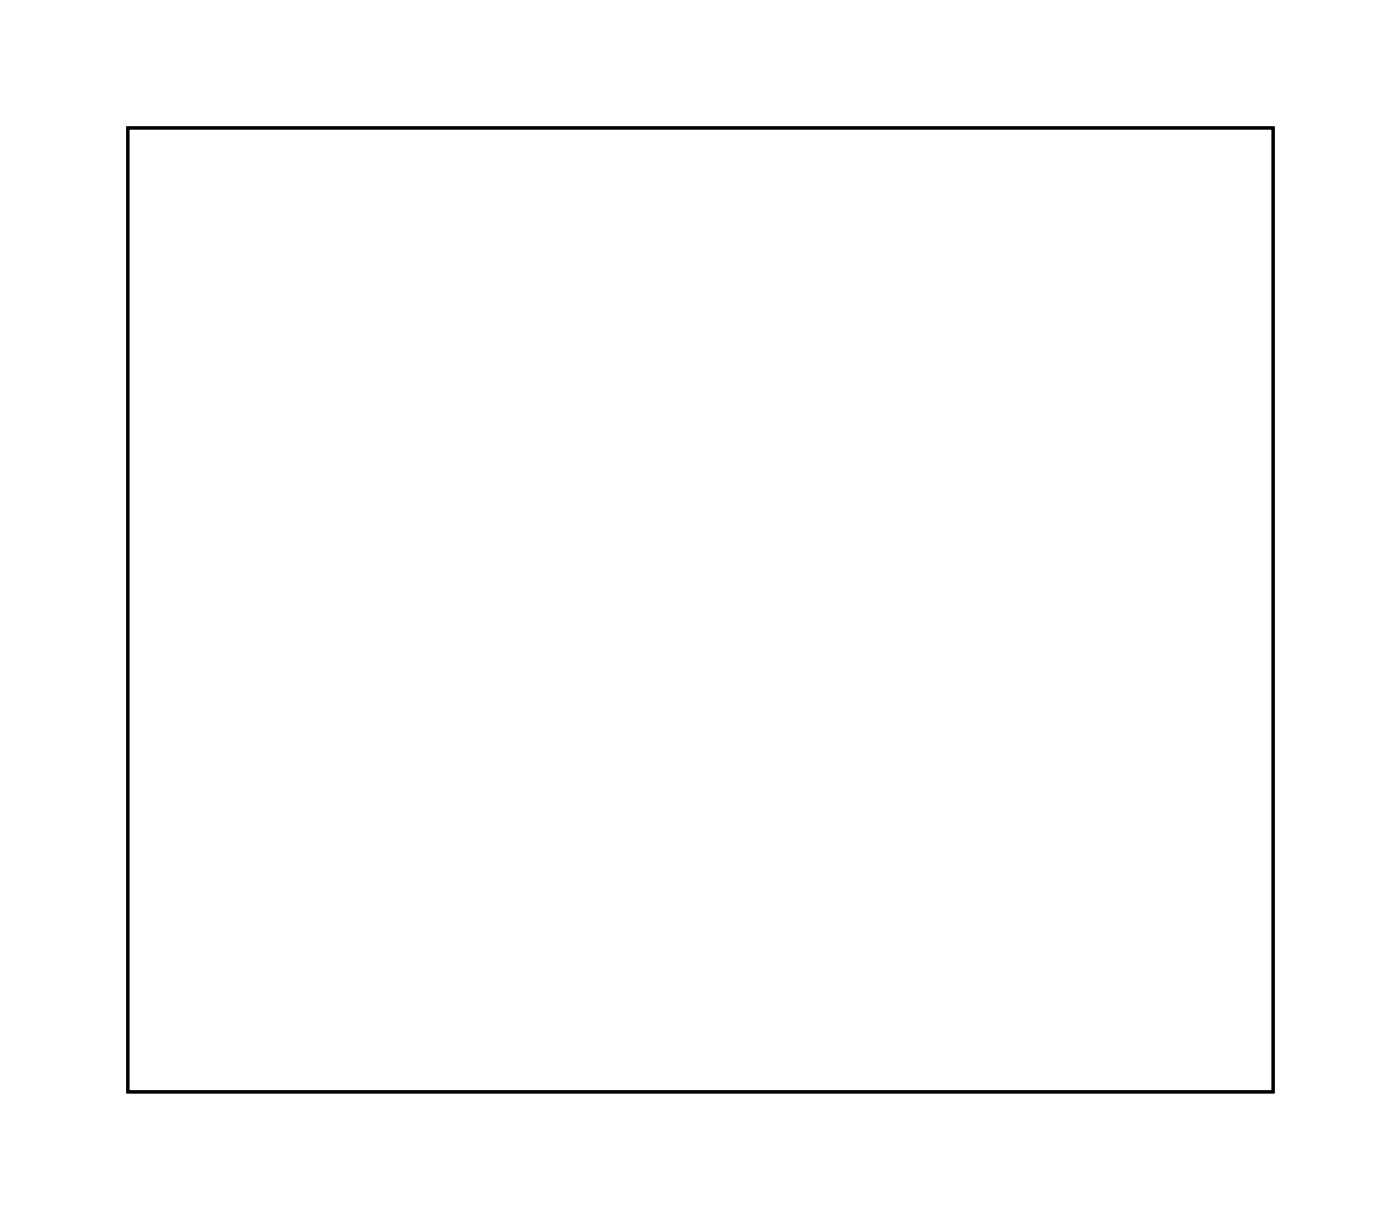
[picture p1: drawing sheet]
<svg xmlns="http://www.w3.org/2000/svg" width="94mm" height="82mm" viewBox="0 0 94 82" stroke-linecap="round" stroke-linejoin="round" font-family="sans-serif">
<path d="M8.6 8.6h76.7v64.5h-76.7z" fill="none" stroke="#000" stroke-width=".2"/>
<path d="M8.6 8.6h76.7v64.5h-76.7z" fill="none" stroke="#000" stroke-width=".07"/>
<circle cx="14.1" cy="64.4" r=".7" fill="#fff"/>
<circle cx="14.1" cy="64.4" r=".7" fill="none" stroke="#fff" stroke-width=".76" stroke-linecap="butt"/>
<path d="M40.7 58.2h1.3v1.4h-1.3z" fill="#fff"/>
<path d="M40.7 58.2h1.3v1.4h-1.3z" fill="none" stroke="#fff" stroke-width=".76" stroke-linecap="butt"/>
<circle cx="41.4" cy="58.9" r=".7" fill="#fff"/>
<circle cx="41.4" cy="58.9" r=".7" fill="none" stroke="#fff" stroke-width=".76" stroke-linecap="butt"/>
<circle cx="31.2" cy="58.9" r=".7" fill="#fff"/>
<circle cx="31.2" cy="58.9" r=".7" fill="none" stroke="#fff" stroke-width=".76" stroke-linecap="butt"/>
<path d="M21.6 52.9h1.5v1.5h-1.5z" fill="#fff"/>
<path d="M21.6 52.9h1.5v1.5h-1.5z" fill="none" stroke="#fff" stroke-width=".76" stroke-linecap="butt"/>
<circle cx="22.3" cy="53.6" r=".76" fill="#fff"/>
<circle cx="22.3" cy="53.6" r=".76" fill="none" stroke="#fff" stroke-width=".76" stroke-linecap="butt"/>
<circle cx="27.3" cy="53.6" r=".76" fill="#fff"/>
<circle cx="27.3" cy="53.6" r=".76" fill="none" stroke="#fff" stroke-width=".76" stroke-linecap="butt"/>
<circle cx="14.1" cy="17.3" r=".62" fill="#fff"/>
<circle cx="14.1" cy="17.3" r=".62" fill="none" stroke="#fff" stroke-width=".53"/>
<circle cx="14.1" cy="19.8" r=".62" fill="#fff"/>
<circle cx="14.1" cy="19.8" r=".62" fill="none" stroke="#fff" stroke-width=".53"/>
<circle cx="14.1" cy="22.4" r=".62" fill="#fff"/>
<circle cx="14.1" cy="22.4" r=".62" fill="none" stroke="#fff" stroke-width=".53"/>
<circle cx="14.1" cy="24.9" r=".62" fill="#fff"/>
<circle cx="14.1" cy="24.9" r=".62" fill="none" stroke="#fff" stroke-width=".53"/>
<circle cx="14.1" cy="50.3" r=".62" fill="#fff"/>
<circle cx="14.1" cy="50.3" r=".62" fill="none" stroke="#fff" stroke-width=".53"/>
<circle cx="14.1" cy="52.9" r=".62" fill="#fff"/>
<circle cx="14.1" cy="52.9" r=".62" fill="none" stroke="#fff" stroke-width=".53"/>
<circle cx="14.1" cy="55.4" r=".62" fill="#fff"/>
<circle cx="14.1" cy="55.4" r=".62" fill="none" stroke="#fff" stroke-width=".53"/>
<circle cx="14.1" cy="57.9" r=".62" fill="#fff"/>
<circle cx="14.1" cy="57.9" r=".62" fill="none" stroke="#fff" stroke-width=".53"/>
<circle cx="31.1" cy="64.5" r=".57" fill="#fff"/>
<circle cx="31.1" cy="64.5" r=".57" fill="none" stroke="#fff" stroke-width=".54"/>
<circle cx="28.5" cy="64.5" r=".57" fill="#fff"/>
<circle cx="28.5" cy="64.5" r=".57" fill="none" stroke="#fff" stroke-width=".54"/>
<circle cx="26" cy="64.5" r=".57" fill="#fff"/>
<circle cx="26" cy="64.5" r=".57" fill="none" stroke="#fff" stroke-width=".54"/>
<circle cx="23.5" cy="64.5" r=".57" fill="#fff"/>
<circle cx="23.5" cy="64.5" r=".57" fill="none" stroke="#fff" stroke-width=".54"/>
<circle cx="20.9" cy="64.5" r=".57" fill="#fff"/>
<circle cx="20.9" cy="64.5" r=".57" fill="none" stroke="#fff" stroke-width=".54"/>
<circle cx="42.8" cy="16.2" r=".57" fill="#fff"/>
<circle cx="42.8" cy="16.2" r=".57" fill="none" stroke="#fff" stroke-width=".54"/>
<circle cx="45.3" cy="16.2" r=".57" fill="#fff"/>
<circle cx="45.3" cy="16.2" r=".57" fill="none" stroke="#fff" stroke-width=".54"/>
<circle cx="47.9" cy="16.2" r=".57" fill="#fff"/>
<circle cx="47.9" cy="16.2" r=".57" fill="none" stroke="#fff" stroke-width=".54"/>
<circle cx="50.4" cy="16.2" r=".57" fill="#fff"/>
<circle cx="50.4" cy="16.2" r=".57" fill="none" stroke="#fff" stroke-width=".54"/>
<circle cx="52.9" cy="16.2" r=".57" fill="#fff"/>
<circle cx="52.9" cy="16.2" r=".57" fill="none" stroke="#fff" stroke-width=".54"/>
<circle cx="55.5" cy="16.2" r=".57" fill="#fff"/>
<circle cx="55.5" cy="16.2" r=".57" fill="none" stroke="#fff" stroke-width=".54"/>
<circle cx="58" cy="16.2" r=".57" fill="#fff"/>
<circle cx="58" cy="16.2" r=".57" fill="none" stroke="#fff" stroke-width=".54"/>
<circle cx="60.6" cy="16.2" r=".57" fill="#fff"/>
<circle cx="60.6" cy="16.2" r=".57" fill="none" stroke="#fff" stroke-width=".54"/>
<circle cx="63.1" cy="16.2" r=".57" fill="#fff"/>
<circle cx="63.1" cy="16.2" r=".57" fill="none" stroke="#fff" stroke-width=".54"/>
<circle cx="65.6" cy="16.2" r=".57" fill="#fff"/>
<circle cx="65.6" cy="16.2" r=".57" fill="none" stroke="#fff" stroke-width=".54"/>
<circle cx="20.9" cy="16.2" r=".57" fill="#fff"/>
<circle cx="20.9" cy="16.2" r=".57" fill="none" stroke="#fff" stroke-width=".54"/>
<circle cx="23.5" cy="16.2" r=".57" fill="#fff"/>
<circle cx="23.5" cy="16.2" r=".57" fill="none" stroke="#fff" stroke-width=".54"/>
<circle cx="26" cy="16.2" r=".57" fill="#fff"/>
<circle cx="26" cy="16.2" r=".57" fill="none" stroke="#fff" stroke-width=".54"/>
<circle cx="28.5" cy="16.2" r=".57" fill="#fff"/>
<circle cx="28.5" cy="16.2" r=".57" fill="none" stroke="#fff" stroke-width=".54"/>
<circle cx="31.1" cy="16.2" r=".57" fill="#fff"/>
<circle cx="31.1" cy="16.2" r=".57" fill="none" stroke="#fff" stroke-width=".54"/>
<circle cx="33.6" cy="16.2" r=".57" fill="#fff"/>
<circle cx="33.6" cy="16.2" r=".57" fill="none" stroke="#fff" stroke-width=".54"/>
<circle cx="36.2" cy="16.2" r=".57" fill="#fff"/>
<circle cx="36.2" cy="16.2" r=".57" fill="none" stroke="#fff" stroke-width=".54"/>
<circle cx="38.7" cy="16.2" r=".57" fill="#fff"/>
<circle cx="38.7" cy="16.2" r=".57" fill="none" stroke="#fff" stroke-width=".54"/>
<circle cx="53.9" cy="64.5" r=".57" fill="#fff"/>
<circle cx="53.9" cy="64.5" r=".57" fill="none" stroke="#fff" stroke-width=".54"/>
<circle cx="56.5" cy="64.5" r=".57" fill="#fff"/>
<circle cx="56.5" cy="64.5" r=".57" fill="none" stroke="#fff" stroke-width=".54"/>
<circle cx="51.4" cy="64.5" r=".57" fill="#fff"/>
<circle cx="51.4" cy="64.5" r=".57" fill="none" stroke="#fff" stroke-width=".54"/>
<circle cx="48.9" cy="64.5" r=".57" fill="#fff"/>
<circle cx="48.9" cy="64.5" r=".57" fill="none" stroke="#fff" stroke-width=".54"/>
<circle cx="46.3" cy="64.5" r=".57" fill="#fff"/>
<circle cx="46.3" cy="64.5" r=".57" fill="none" stroke="#fff" stroke-width=".54"/>
<circle cx="43.8" cy="64.5" r=".57" fill="#fff"/>
<circle cx="43.8" cy="64.5" r=".57" fill="none" stroke="#fff" stroke-width=".54"/>
<circle cx="41.2" cy="64.5" r=".57" fill="#fff"/>
<circle cx="41.2" cy="64.5" r=".57" fill="none" stroke="#fff" stroke-width=".54"/>
<circle cx="38.7" cy="64.5" r=".57" fill="#fff"/>
<circle cx="38.7" cy="64.5" r=".57" fill="none" stroke="#fff" stroke-width=".54"/>
<circle cx="33.6" cy="64.5" r=".57" fill="#fff"/>
<circle cx="33.6" cy="64.5" r=".57" fill="none" stroke="#fff" stroke-width=".54"/>
<path d="M63.5 44.2h1.5v1.5h-1.5z" fill="#fff"/>
<path d="M63.5 44.2h1.5v1.5h-1.5z" fill="none" stroke="#fff" stroke-width=".76" stroke-linecap="butt"/>
<circle cx="64.3" cy="44.9" r=".75" fill="#fff"/>
<circle cx="64.3" cy="44.9" r=".75" fill="none" stroke="#fff" stroke-width=".76" stroke-linecap="butt"/>
<circle cx="69.3" cy="44.9" r=".75" fill="#fff"/>
<circle cx="69.3" cy="44.9" r=".75" fill="none" stroke="#fff" stroke-width=".76" stroke-linecap="butt"/>
<path d="M51.6 44.2h1.5v1.5h-1.5z" fill="#fff"/>
<path d="M51.6 44.2h1.5v1.5h-1.5z" fill="none" stroke="#fff" stroke-width=".76" stroke-linecap="butt"/>
<circle cx="52.3" cy="44.9" r=".75" fill="#fff"/>
<circle cx="52.3" cy="44.9" r=".75" fill="none" stroke="#fff" stroke-width=".76" stroke-linecap="butt"/>
<circle cx="57.3" cy="44.9" r=".75" fill="#fff"/>
<circle cx="57.3" cy="44.9" r=".75" fill="none" stroke="#fff" stroke-width=".76" stroke-linecap="butt"/>
<path d="M38.8 44.1h1.5v1.6h-1.5z" fill="#fff"/>
<path d="M38.8 44.1h1.5v1.6h-1.5z" fill="none" stroke="#fff" stroke-width=".76" stroke-linecap="butt"/>
<circle cx="39.5" cy="44.9" r=".76" fill="#fff"/>
<circle cx="39.5" cy="44.9" r=".76" fill="none" stroke="#fff" stroke-width=".76" stroke-linecap="butt"/>
<circle cx="44.5" cy="44.9" r=".76" fill="#fff"/>
<circle cx="44.5" cy="44.9" r=".76" fill="none" stroke="#fff" stroke-width=".76" stroke-linecap="butt"/>
<path d="M52.6 30.5h1.5v1.5h-1.5z" fill="#fff"/>
<path d="M52.6 30.5h1.5v1.5h-1.5z" fill="none" stroke="#fff" stroke-width=".76" stroke-linecap="butt"/>
<circle cx="53.3" cy="31.2" r=".76" fill="#fff"/>
<circle cx="53.3" cy="31.2" r=".76" fill="none" stroke="#fff" stroke-width=".76" stroke-linecap="butt"/>
<circle cx="48.3" cy="31.2" r=".76" fill="#fff"/>
<circle cx="48.3" cy="31.2" r=".76" fill="none" stroke="#fff" stroke-width=".76" stroke-linecap="butt"/>
<path d="M40.4 30.5h1.5v1.5h-1.5z" fill="#fff"/>
<path d="M40.4 30.5h1.5v1.5h-1.5z" fill="none" stroke="#fff" stroke-width=".76" stroke-linecap="butt"/>
<circle cx="41.1" cy="31.2" r=".76" fill="#fff"/>
<circle cx="41.1" cy="31.2" r=".76" fill="none" stroke="#fff" stroke-width=".76" stroke-linecap="butt"/>
<circle cx="36.1" cy="31.2" r=".76" fill="#fff"/>
<circle cx="36.1" cy="31.2" r=".76" fill="none" stroke="#fff" stroke-width=".76" stroke-linecap="butt"/>
<path d="M28.6 30.5h1.5v1.5h-1.5z" fill="#fff"/>
<path d="M28.6 30.5h1.5v1.5h-1.5z" fill="none" stroke="#fff" stroke-width=".76" stroke-linecap="butt"/>
<circle cx="29.4" cy="31.2" r=".76" fill="#fff"/>
<circle cx="29.4" cy="31.2" r=".76" fill="none" stroke="#fff" stroke-width=".76" stroke-linecap="butt"/>
<circle cx="24.4" cy="31.2" r=".76" fill="#fff"/>
<circle cx="24.4" cy="31.2" r=".76" fill="none" stroke="#fff" stroke-width=".76" stroke-linecap="butt"/>
<path d="M77.4 63.6h1.5v1.5h-1.5z" fill="#fff"/>
<path d="M77.4 63.6h1.5v1.5h-1.5z" fill="none" stroke="#fff" stroke-width=".76" stroke-linecap="butt"/>
<circle cx="78.1" cy="64.3" r=".74" fill="#fff"/>
<circle cx="78.1" cy="64.3" r=".74" fill="none" stroke="#fff" stroke-width=".76" stroke-linecap="butt"/>
<circle cx="73.1" cy="64.3" r=".74" fill="#fff"/>
<circle cx="73.1" cy="64.3" r=".74" fill="none" stroke="#fff" stroke-width=".76" stroke-linecap="butt"/>
<circle cx="68" cy="64.3" r=".74" fill="#fff"/>
<circle cx="68" cy="64.3" r=".74" fill="none" stroke="#fff" stroke-width=".76" stroke-linecap="butt"/>
</svg>
